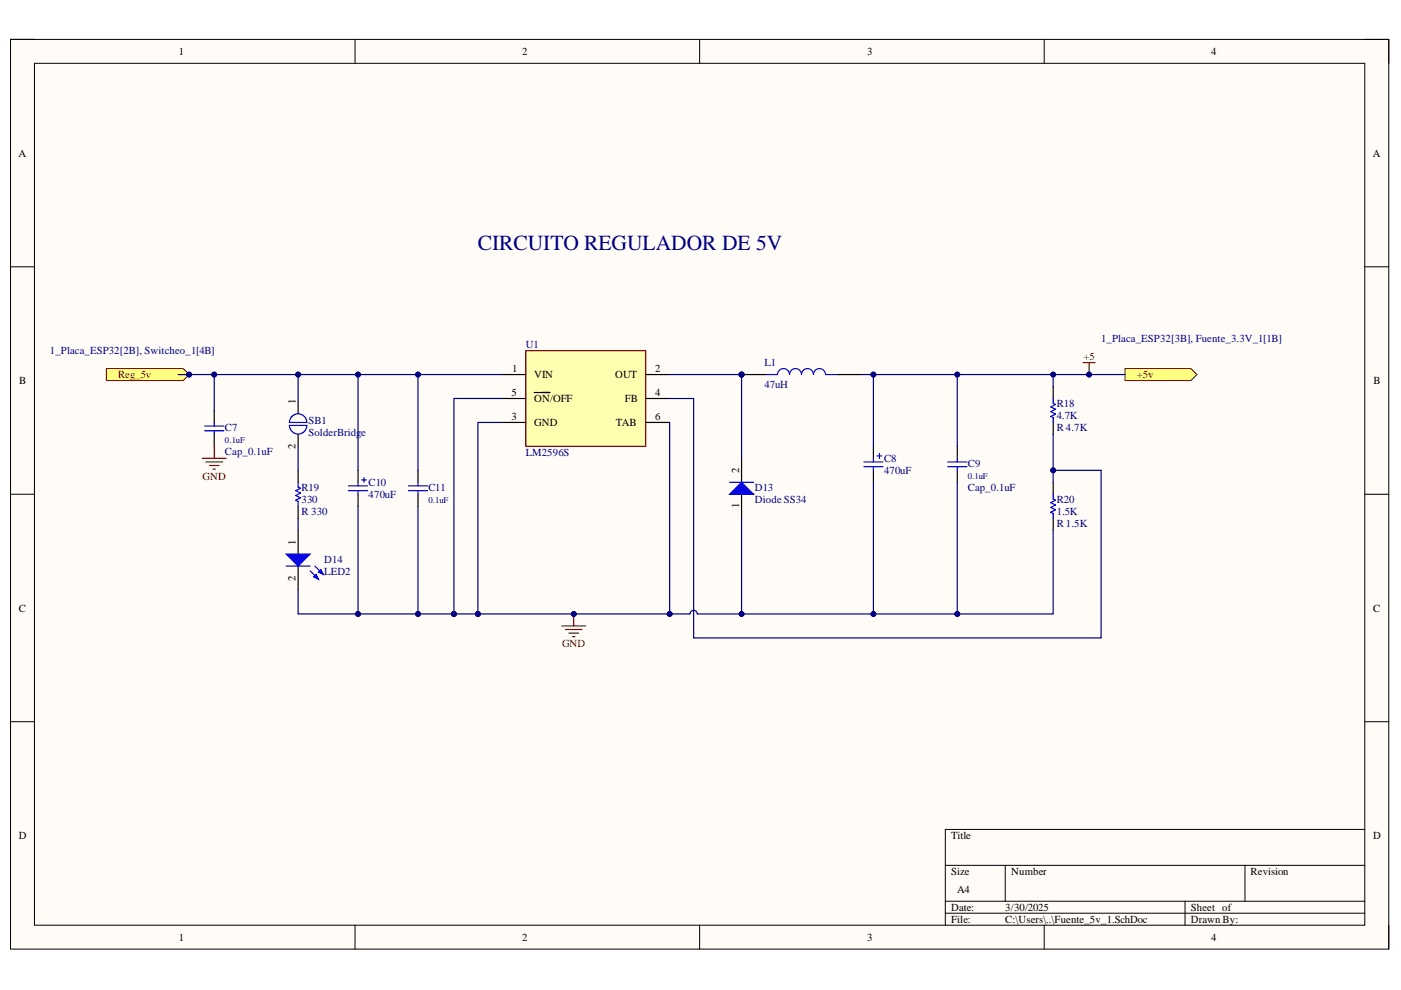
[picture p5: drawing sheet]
<svg xmlns="http://www.w3.org/2000/svg" width="297mm" height="210mm" viewBox="0 0 297 210" stroke-linecap="round" stroke-linejoin="round" font-family="sans-serif">
<defs><g id="words">
<text font-size="4.6" fill="#000080" x="101.3" y="53.1">CIRCUITO REGULADOR DE 5V</text>
<g font-size="2.3">
<text x="37.9" y="11.7">1</text>
<text x="110.7" y="11.7">2</text>
<text x="183.9" y="11.7">3</text>
<text x="256.8" y="11.7">4</text>
<text x="3.9" y="33.3">A</text>
<text x="291" y="33.3">A</text>
<text x="4.1" y="81.4">B</text>
<text x="108.4" y="84">5</text>
<text x="108.6" y="78.9">1</text>
<text x="113.3" y="80.2">VIN</text>
<text x="130.4" y="80.2">OUT</text>
<text x="138.9" y="84">4</text>
<text x="138.9" y="78.9">2</text>
<text x="291.2" y="81.4">B</text>
<text x="62.7" y="85.7" transform="rotate(-90 62.7 85.7)">1</text>
<text x="108.4" y="89.1">3</text>
<text x="113.3" y="85.2">ON/OFF</text>
<text x="132.5" y="85.2">FB</text>
<text x="138.9" y="89.1">6</text>
<text x="62.7" y="95.2" transform="rotate(-90 62.7 95.2)">2</text>
<text x="113.3" y="90.4">GND</text>
<text x="130.6" y="90.4">TAB</text>
<text x="156.7" y="100.2" transform="rotate(-90 156.7 100.2)">2</text>
<text x="156.7" y="107.7" transform="rotate(-90 156.7 107.7)">1</text>
<text x="62.7" y="115.5" transform="rotate(-90 62.7 115.5)">1</text>
<text x="62.7" y="123.1" transform="rotate(-90 62.7 123.1)">2</text>
<text x="4" y="129.7">C</text>
<text x="291.1" y="129.7">C</text>
<text x="4" y="177.9">D</text>
<text x="201.6" y="177.9">Title</text>
<text x="291.1" y="177.9">D</text>
<text x="201.6" y="185.5">Size</text>
<text x="214.4" y="185.5">Number</text>
<text x="265.2" y="185.5">Revision</text>
<text x="202.9" y="189.3">A4</text>
<text x="201.6" y="193.1">Date:</text>
<text x="201.6" y="195.7">File:</text>
<text x="213.1" y="193.1">3/30/2025</text>
<text x="213.1" y="195.7">C:\Users\..\Fuente_5v_1.SchDoc</text>
<text x="252.5" y="193.1">Sheet of</text>
<text x="252.5" y="195.7">Drawn By:</text>
<text x="37.9" y="199.5">1</text>
<text x="110.7" y="199.5">2</text>
<text x="183.9" y="199.5">3</text>
<text x="256.8" y="199.5">4</text>
</g>
<g font-size="2.3" fill="#000080">
<text x="10.6" y="75.1">1_Placa_ESP32[2B], Switcheo_1[4B]</text>
<text x="111.5" y="73.8">U1</text>
<text x="162.1" y="77.6">L1</text>
<text x="233.4" y="72.6">1_Placa_ESP32[3B], Fuente_3.3V_1[1B]</text>
<text x="162.1" y="82.2">47uH</text>
<text x="65.4" y="89.8">SB1</text>
<text x="224.1" y="88.9">4.7K</text>
<text x="224.1" y="86.3">R18</text>
<text x="47.7" y="91.4">C7</text>
<text x="65.4" y="92.3">SolderBridge</text>
<text x="224.1" y="91.4">R 4.7K</text>
<text x="47.7" y="96.5">Cap_0.1uF</text>
<text x="111.5" y="96.7">LM2596S</text>
<text x="187.4" y="100.5">470uF</text>
<text x="187.4" y="98">C8</text>
<text x="205.2" y="99">C9</text>
<text x="63.9" y="106.6">330</text>
<text x="63.9" y="104.1">R19</text>
<text x="78.2" y="105.6">470uF</text>
<text x="78.2" y="103.1">C10</text>
<text x="90.8" y="104.1">C11</text>
<text x="160" y="104.1">D13</text>
<text x="160" y="106.6">Diode SS34</text>
<text x="205.2" y="104.1">Cap_0.1uF</text>
<text x="224.1" y="106.6">R20</text>
<text x="63.9" y="109.2">R 330</text>
<text x="224.1" y="109.2">1.5K</text>
<text x="224.1" y="111.7">R 1.5K</text>
<text x="68.8" y="119.3">D14</text>
<text x="68.8" y="121.8">LED2</text>
</g>
<g font-size="2.3" fill="#800000">
<text x="229.7" y="76.4">+5</text>
<text x="25" y="80.2">Reg_5v</text>
<text x="241.1" y="80.2">+5v</text>
<text x="43" y="101.8">GND</text>
<text x="119.2" y="137.3">GND</text>
</g>
<g font-size="1.9" fill="#000080">
<text x="47.7" y="94">0.1uF</text>
<text x="205.2" y="101.6">0.1uF</text>
<text x="90.8" y="106.7">0.1uF</text>
</g>
</g></defs>
<path d="M2.2 8.4h292.2v192.8h-292.2z" fill-rule="evenodd" fill="#fffcf8"/>
<path d="M2.2 8.4h292.2v192.8h-292.2z" fill="none" stroke="#000" stroke-width=".21"/>
<path d="M7.3 13.4h282.1v182.8h-282.1z" fill-rule="evenodd" fill="#fffcf8"/>
<g fill="none" stroke="#000" stroke-width=".21">
<path d="M2.2 8.3h5.1M7.3 13.4h282.1v182.8h-282.1zM75.3 8.3v5.1M148.3 8.3v5.1M221.4 8.4v5M289.4 8.4h5v5M2.2 56.6h5.1M289.4 56.6h5M2.2 104.8h5.1M289.4 104.8h5M2.2 153h5.1M289.4 153h5"/>
<path d="M289.4 175.9h-89v20.3M75.3 196.2v5M148.3 196.2v5M200.4 183.5h89M200.4 191.1h89M200.4 193.6h89M213.1 183.5v7.6M221.4 196.2v5M251.2 191.1v5.1M264 183.5v7.6M294.4 196.2v5"/>
</g>
<path d="M238.5 78.1h14l1.3 1.3-1.3 1.3h-14z" fill-rule="evenodd" fill="#ffff80"/>
<path d="M238.5 78.1h14l1.3 1.3-1.3 1.3h-14z" fill="none" stroke="#800000" stroke-width=".21"/>
<path d="M119.1 132.7h5.1M119.9 133.5h3.5M120.6 134.2h2.1M121.4 135h.5M121.7 130.2v2.5" fill="none" stroke="#800000" stroke-width=".25"/>
<circle cx="121.7" cy="130.2" r=".51" fill="#000080"/>
<circle cx="121.7" cy="130.2" r=".51" fill="none" stroke="#000080" stroke-width=".21"/>
<path d="M75.9 99.7v2.6M157.2 97.2v5.1M75.9 104.8v2.5M157.2 104.8v5.1" fill="none" stroke="#000" stroke-width=".25"/>
<path d="M73.9 103h4M73.9 104h4M75.9 102.3v.7M75.9 104v.8M76.7 101.7h1M77.2 101.2v1.1" fill="none" stroke="#00f" stroke-width=".25"/>
<path d="M157.2 102.3l2.6 2.5h-5.1z" fill="#00f"/>
<g fill="none" stroke="#00f" stroke-width=".25">
<path d="M183.1 97.9h4.1M183.1 99h4.1M185.2 97.2v.7M185.2 99v.7M185.9 96.7h1.1M186.4 96.2v1M200.9 97.9h4.1M200.9 99h4.1M203 97.2v.7M203 99v.7M223.3 84.5v1l.5 .3-1 .5 1 .5-1 .5 1 .5-1 .5 .5 .2v1.1M86.6 104h4"/>
<path d="M86.6 103h4M88.6 102.3v.7M88.6 104v.8M154.7 102.3h5.1M157.2 102.3l2.6 2.5h-5.1zM223.3 104.8v1l.5 .3-1 .5 1 .5-1 .5 1 .5-1 .5 .5 .3v1"/>
</g>
<path d="M88.6 99.7v2.6M185.2 94.6v2.6M185.2 99.7v2.6M203 94.6v2.6M203 99.7v2.6M223.3 82v2.5M223.3 89.6v2.5M88.6 104.8v2.5M223.3 102.3v2.5M223.3 109.9v2.5" fill="none" stroke="#000" stroke-width=".25"/>
<path d="M22.6 78.1h16.2l1.3 1.3-1.3 1.3h-16.2z" fill-rule="evenodd" fill="#ffff80"/>
<path d="M22.6 78.1h16.2l1.3 1.3-1.3 1.3h-16.2z" fill="none" stroke="#800000" stroke-width=".21"/>
<circle cx="40.1" cy="79.4" r=".51" fill="#000080"/>
<circle cx="40.1" cy="79.4" r=".51" fill="none" stroke="#000080" stroke-width=".21"/>
<path d="M111.5 74.3h25.4v20.3h-25.4z" fill-rule="evenodd" fill="#ffffb0"/>
<path d="M111.5 74.3h25.4v20.3h-25.4z" fill="none" stroke="#800000" stroke-width=".25"/>
<path d="M106.4 79.4h5.1M136.9 79.4h5.1M106.4 84.5h5.1M106.4 89.6h5.1M113.3 83.2h3.3M136.9 84.5h5.1M136.9 89.6h5.1" fill="none" stroke="#000" stroke-width=".25"/>
<circle cx="157.2" cy="79.4" r=".51" fill="#000080"/>
<circle cx="157.2" cy="79.4" r=".51" fill="none" stroke="#000080" stroke-width=".21"/>
<path d="M162.3 79.4h2.5a1.27 1.27 0 0 1 1.3-1.3 1.27 1.27 0 0 1 1.3 1.3 1.27 1.27 0 0 1 1.3-1.3 1.27 1.27 0 0 1 1.2 1.3 1.27 1.27 0 0 1 1.3-1.3 1.27 1.27 0 0 1 1.3 1.3 1.27 1.27 0 0 1 1.2-1.3 1.27 1.27 0 0 1 1.3 1.3h2.6" fill="none" stroke="#00f" stroke-width=".25"/>
<path d="M157.2 79.4h5.1" fill="none" stroke="#000" stroke-width=".25"/>
<circle cx="157.2" cy="79.4" r=".51" fill="#000080"/>
<circle cx="157.2" cy="79.4" r=".51" fill="none" stroke="#000080" stroke-width=".21"/>
<path d="M177.6 79.4h5" fill="none" stroke="#000" stroke-width=".25"/>
<path d="M229.6 76.9h2.6M230.9 76.9v2.5" fill="none" stroke="#800000" stroke-width=".25"/>
<circle cx="230.9" cy="79.4" r=".51" fill="#000080"/>
<circle cx="230.9" cy="79.4" r=".51" fill="none" stroke="#000080" stroke-width=".21"/>
<path d="M45.4 87v2.6M45.4 92.1v2.5M63.2 99.7v2.6M63.2 107.3v2.6M63.2 112.4v5.1M63.2 120v5.1" fill="none" stroke="#000" stroke-width=".25"/>
<path d="M43.4 91.3h4.1M43.4 90.3h4.1M45.4 89.6v.7M45.4 91.3v.8M63.2 102.3v1l.5 .2-1 .5 1 .5-1 .5 1 .6-1 .5 .5 .2v1" fill="none" stroke="#00f" stroke-width=".25"/>
<path d="M42.9 97.2h5.1M43.6 97.9h3.6M44.4 98.7h2M45.2 99.5h.5M45.4 94.6v2.6" fill="none" stroke="#800000" stroke-width=".25"/>
<path d="M60.7 117.5h5.1l-2.6 2.5z" fill="#00f"/>
<path d="M60.7 117.5h5.1l-2.6 2.5zM65.8 121l1.7 1.8M66.8 120l1.7 1.8" fill="none" stroke="#00f" stroke-width=".25"/>
<path d="M66.5 122.3l.5-.5 .5 1z" fill="#00f"/>
<path d="M66.5 122.3l.5-.5 .5 1z" fill="none" stroke="#00f" stroke-width=".25"/>
<path d="M67.5 121.3l.5-.5 .5 1z" fill="#00f"/>
<path d="M60.7 120h5.1M67.5 121.3l.5-.5 .5 1z" fill="none" stroke="#00f" stroke-width=".25"/>
<path d="M185.2 102.3v27.9" fill="none" stroke="#000080" stroke-width=".25"/>
<circle cx="185.2" cy="130.2" r=".51" fill="#000080"/>
<circle cx="185.2" cy="130.2" r=".51" fill="none" stroke="#000080" stroke-width=".21"/>
<path d="M106.4 89.6h-5.1v40.6" fill="none" stroke="#000080" stroke-width=".25"/>
<circle cx="101.3" cy="130.2" r=".51" fill="#000080"/>
<circle cx="101.3" cy="130.2" r=".51" fill="none" stroke="#000080" stroke-width=".21"/>
<path d="M106.4 84.5h-10.2v45.7" fill="none" stroke="#000080" stroke-width=".25"/>
<circle cx="96.2" cy="130.2" r=".51" fill="#000080"/>
<circle cx="96.2" cy="130.2" r=".51" fill="none" stroke="#000080" stroke-width=".21"/>
<path d="M96.2 130.2h5.1" fill="none" stroke="#000080" stroke-width=".25"/>
<circle cx="96.2" cy="130.2" r=".51" fill="#000080"/>
<circle cx="96.2" cy="130.2" r=".51" fill="none" stroke="#000080" stroke-width=".21"/>
<circle cx="101.3" cy="130.2" r=".51" fill="#000080"/>
<circle cx="101.3" cy="130.2" r=".51" fill="none" stroke="#000080" stroke-width=".21"/>
<path d="M142 89.6v40.6h-40.7" fill="none" stroke="#000080" stroke-width=".25"/>
<circle cx="142" cy="130.2" r=".51" fill="#000080"/>
<circle cx="142" cy="130.2" r=".51" fill="none" stroke="#000080" stroke-width=".21"/>
<circle cx="121.7" cy="130.2" r=".51" fill="#000080"/>
<circle cx="121.7" cy="130.2" r=".51" fill="none" stroke="#000080" stroke-width=".21"/>
<circle cx="101.3" cy="130.2" r=".51" fill="#000080"/>
<circle cx="101.3" cy="130.2" r=".51" fill="none" stroke="#000080" stroke-width=".21"/>
<path d="M203 79.4h20.3v2.6" fill="none" stroke="#000080" stroke-width=".25"/>
<circle cx="203" cy="79.4" r=".51" fill="#000080"/>
<circle cx="203" cy="79.4" r=".51" fill="none" stroke="#000080" stroke-width=".21"/>
<circle cx="223.3" cy="79.4" r=".51" fill="#000080"/>
<circle cx="223.3" cy="79.4" r=".51" fill="none" stroke="#000080" stroke-width=".21"/>
<path d="M223.3 92.1v10.2" fill="none" stroke="#000080" stroke-width=".25"/>
<circle cx="223.3" cy="99.7" r=".51" fill="#000080"/>
<circle cx="223.3" cy="99.7" r=".51" fill="none" stroke="#000080" stroke-width=".21"/>
<path d="M142 84.5h5.1v50.8h86.4v-35.6h-10.2" fill="none" stroke="#000080" stroke-width=".25"/>
<circle cx="223.3" cy="99.7" r=".51" fill="#000080"/>
<circle cx="223.3" cy="99.7" r=".51" fill="none" stroke="#000080" stroke-width=".21"/>
<path d="M203 102.3v27.9h-55.2a.76 .76 0 0 0-.7-.8 .76 .76 0 0 0-.8 .8h-4.3" fill="none" stroke="#000080" stroke-width=".25"/>
<circle cx="142" cy="130.2" r=".51" fill="#000080"/>
<circle cx="142" cy="130.2" r=".51" fill="none" stroke="#000080" stroke-width=".21"/>
<circle cx="157.2" cy="130.2" r=".51" fill="#000080"/>
<circle cx="157.2" cy="130.2" r=".51" fill="none" stroke="#000080" stroke-width=".21"/>
<circle cx="185.2" cy="130.2" r=".51" fill="#000080"/>
<circle cx="185.2" cy="130.2" r=".51" fill="none" stroke="#000080" stroke-width=".21"/>
<circle cx="203" cy="130.2" r=".51" fill="#000080"/>
<circle cx="203" cy="130.2" r=".51" fill="none" stroke="#000080" stroke-width=".21"/>
<path d="M223.3 112.4v17.8h-20.3" fill="none" stroke="#000080" stroke-width=".25"/>
<circle cx="203" cy="130.2" r=".51" fill="#000080"/>
<circle cx="203" cy="130.2" r=".51" fill="none" stroke="#000080" stroke-width=".21"/>
<path d="M157.2 109.9v20.3" fill="none" stroke="#000080" stroke-width=".25"/>
<circle cx="157.2" cy="130.2" r=".51" fill="#000080"/>
<circle cx="157.2" cy="130.2" r=".51" fill="none" stroke="#000080" stroke-width=".21"/>
<path d="M223.3 79.4h15.2" fill="none" stroke="#000080" stroke-width=".25"/>
<circle cx="223.3" cy="79.4" r=".51" fill="#000080"/>
<circle cx="223.3" cy="79.4" r=".51" fill="none" stroke="#000080" stroke-width=".21"/>
<circle cx="230.9" cy="79.4" r=".51" fill="#000080"/>
<circle cx="230.9" cy="79.4" r=".51" fill="none" stroke="#000080" stroke-width=".21"/>
<path d="M157.2 79.4v17.8" fill="none" stroke="#000080" stroke-width=".25"/>
<circle cx="157.2" cy="79.4" r=".51" fill="#000080"/>
<circle cx="157.2" cy="79.4" r=".51" fill="none" stroke="#000080" stroke-width=".21"/>
<path d="M142 79.4h15.2" fill="none" stroke="#000080" stroke-width=".25"/>
<circle cx="157.2" cy="79.4" r=".51" fill="#000080"/>
<circle cx="157.2" cy="79.4" r=".51" fill="none" stroke="#000080" stroke-width=".21"/>
<path d="M182.6 79.4h20.4v15.2" fill="none" stroke="#000080" stroke-width=".25"/>
<circle cx="185.2" cy="79.4" r=".51" fill="#000080"/>
<circle cx="185.2" cy="79.4" r=".51" fill="none" stroke="#000080" stroke-width=".21"/>
<circle cx="203" cy="79.4" r=".51" fill="#000080"/>
<circle cx="203" cy="79.4" r=".51" fill="none" stroke="#000080" stroke-width=".21"/>
<path d="M185.2 79.4v15.2" fill="none" stroke="#000080" stroke-width=".25"/>
<circle cx="185.2" cy="79.4" r=".51" fill="#000080"/>
<circle cx="185.2" cy="79.4" r=".51" fill="none" stroke="#000080" stroke-width=".21"/>
<path d="M88.6 107.3v22.9" fill="none" stroke="#000080" stroke-width=".25"/>
<circle cx="88.6" cy="130.2" r=".51" fill="#000080"/>
<circle cx="88.6" cy="130.2" r=".51" fill="none" stroke="#000080" stroke-width=".21"/>
<path d="M88.6 79.4v20.3" fill="none" stroke="#000080" stroke-width=".25"/>
<circle cx="88.6" cy="79.4" r=".51" fill="#000080"/>
<circle cx="88.6" cy="79.4" r=".51" fill="none" stroke="#000080" stroke-width=".21"/>
<path d="M75.9 107.3v22.9h20.3" fill="none" stroke="#000080" stroke-width=".25"/>
<circle cx="75.9" cy="130.2" r=".51" fill="#000080"/>
<circle cx="75.9" cy="130.2" r=".51" fill="none" stroke="#000080" stroke-width=".21"/>
<circle cx="88.6" cy="130.2" r=".51" fill="#000080"/>
<circle cx="88.6" cy="130.2" r=".51" fill="none" stroke="#000080" stroke-width=".21"/>
<circle cx="96.2" cy="130.2" r=".51" fill="#000080"/>
<circle cx="96.2" cy="130.2" r=".51" fill="none" stroke="#000080" stroke-width=".21"/>
<path d="M75.9 79.4v20.3" fill="none" stroke="#000080" stroke-width=".25"/>
<circle cx="75.9" cy="79.4" r=".51" fill="#000080"/>
<circle cx="75.9" cy="79.4" r=".51" fill="none" stroke="#000080" stroke-width=".21"/>
<path d="M37.8 79.4h68.6" fill="none" stroke="#000080" stroke-width=".25"/>
<circle cx="40.1" cy="79.4" r=".51" fill="#000080"/>
<circle cx="40.1" cy="79.4" r=".51" fill="none" stroke="#000080" stroke-width=".21"/>
<circle cx="45.4" cy="79.4" r=".51" fill="#000080"/>
<circle cx="45.4" cy="79.4" r=".51" fill="none" stroke="#000080" stroke-width=".21"/>
<circle cx="63.2" cy="79.4" r=".51" fill="#000080"/>
<circle cx="63.2" cy="79.4" r=".51" fill="none" stroke="#000080" stroke-width=".21"/>
<circle cx="75.9" cy="79.4" r=".51" fill="#000080"/>
<circle cx="75.9" cy="79.4" r=".51" fill="none" stroke="#000080" stroke-width=".21"/>
<circle cx="88.6" cy="79.4" r=".51" fill="#000080"/>
<circle cx="88.6" cy="79.4" r=".51" fill="none" stroke="#000080" stroke-width=".21"/>
<path d="M45.4 79.4v7.6" fill="none" stroke="#000080" stroke-width=".25"/>
<circle cx="45.4" cy="79.4" r=".51" fill="#000080"/>
<circle cx="45.4" cy="79.4" r=".51" fill="none" stroke="#000080" stroke-width=".21"/>
<path d="M63.2 109.9v2.5M63.2 125.1v5.1h12.7" fill="none" stroke="#000080" stroke-width=".25"/>
<circle cx="75.9" cy="130.2" r=".51" fill="#000080"/>
<circle cx="75.9" cy="130.2" r=".51" fill="none" stroke="#000080" stroke-width=".21"/>
<path d="M63.2 85.1v2.6M63.2 92.1v2.5" fill="none" stroke="#000" stroke-width=".25"/>
<path d="M61.3 89.6h3.8M61.3 90.2h3.8M61.4 89.5a1.84 1.84 0 0 1 1.8-1.8 1.84 1.84 0 0 1 1.8 1.8M61.4 90.2a1.84 1.84 0 0 0 1.8 1.8 1.84 1.84 0 0 0 1.8-1.7" fill="none" stroke="#00f" stroke-width=".25"/>
<path d="M63.2 79.4v5.7" fill="none" stroke="#000080" stroke-width=".25"/>
<circle cx="63.2" cy="79.4" r=".51" fill="#000080"/>
<circle cx="63.2" cy="79.4" r=".51" fill="none" stroke="#000080" stroke-width=".21"/>
<path d="M63.2 94.6v5.1" fill="none" stroke="#000080" stroke-width=".25"/>
<use href="#words"/>
</svg>
